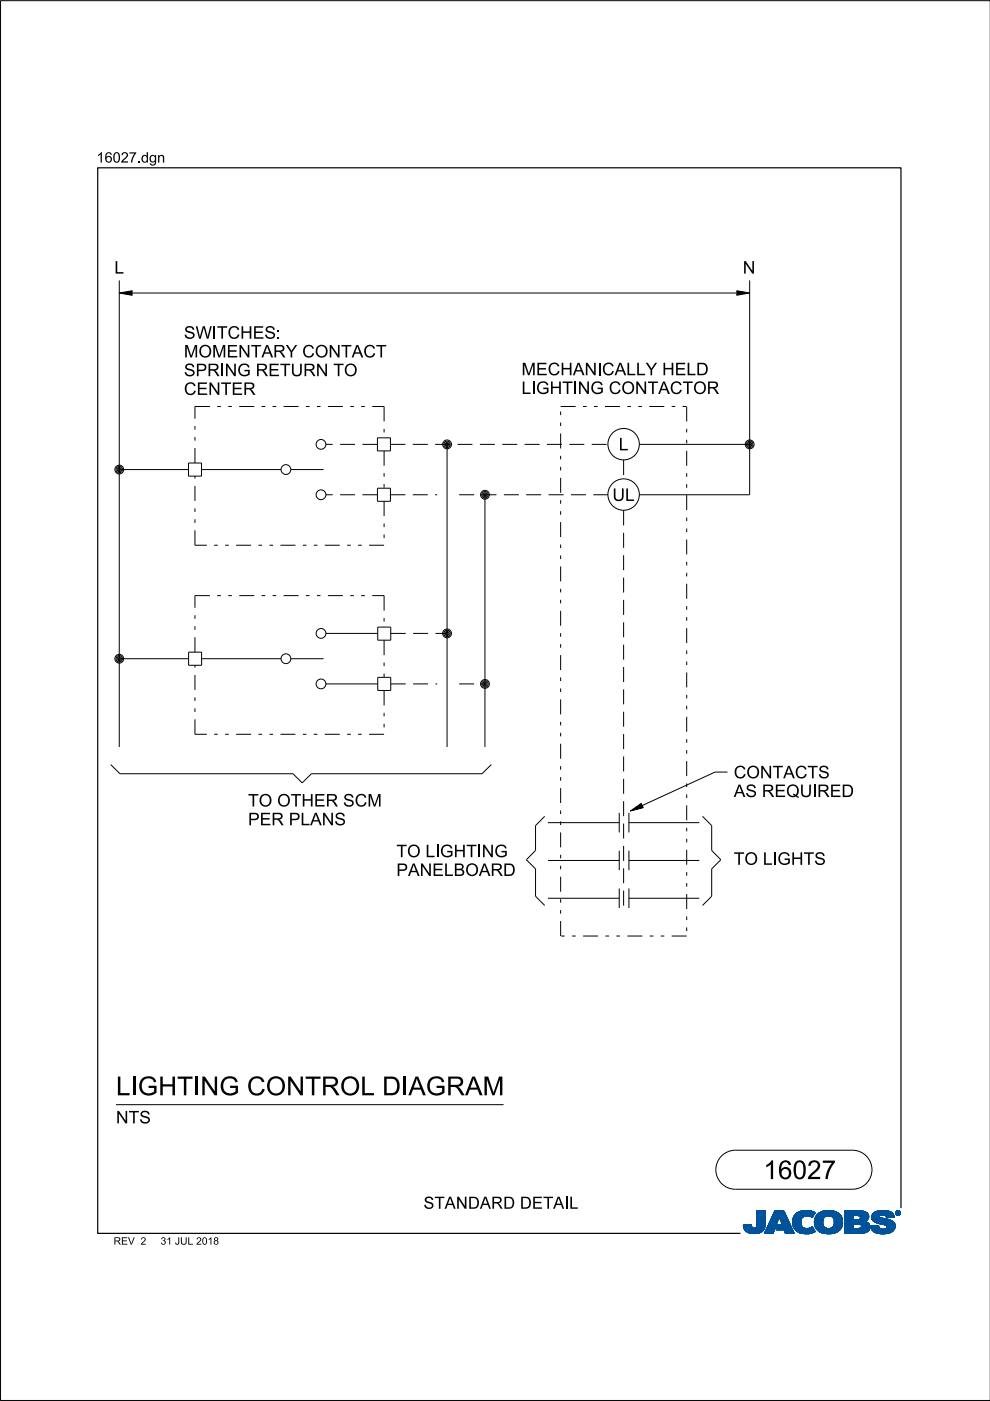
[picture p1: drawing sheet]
<svg xmlns="http://www.w3.org/2000/svg" width="210mm" height="297mm" viewBox="0 0 210 297" stroke-linecap="round" stroke-linejoin="round" font-family="sans-serif">
<defs><g id="words">
<g font-size="4">
<text x="24.6" y="232.2">LI</text>
<text x="29.2" y="232.2">GH</text>
<text x="42.5" y="232.2">N</text>
<text x="46.5" y="232.2">G CON</text>
<text x="64.7" y="232.2">TROLDI</text>
<text x="86.6" y="232.2">AGRAM</text>
<text x="161.9" y="250">16027</text>
</g>
<g font-size="2.6">
<text x="24.2" y="58">L</text>
<text x="157.5" y="58">N</text>
<text x="39" y="71.8">SW I</text>
<text x="46" y="71.8">TCH</text>
<text x="53.6" y="71.8">ES:</text>
<text x="39" y="75.8">M</text>
<text x="42.1" y="75.8">OM</text>
<text x="48" y="75.8">EN</text>
<text x="53.2" y="75.8">TARY CON</text>
<text x="72.3" y="75.8">TACT</text>
<text x="39" y="83.7">CEN</text>
<text x="39" y="79.8">SPRI</text>
<text x="46.8" y="83.7">TER</text>
<text x="47.6" y="79.8">N</text>
<text x="50.3" y="79.8">G RETURN</text>
<text x="70.7" y="79.8">TO</text>
<text x="110.6" y="83.5">LI</text>
<text x="110.6" y="79.6">M</text>
<text x="113.7" y="79.6">ECH</text>
<text x="113.7" y="83.5">GH</text>
<text x="121.5" y="79.6">AN</text>
<text x="122.5" y="83.5">N</text>
<text x="125.2" y="83.5">G CON</text>
<text x="126.6" y="79.6">I</text>
<text x="127.6" y="79.6">CALLY H</text>
<text x="137.3" y="83.5">TACTOR</text>
<text x="143.1" y="79.6">ELD</text>
<text x="131.2" y="95.5">L</text>
<text x="129.9" y="106.2">UL</text>
<text x="155.6" y="165">CON</text>
<text x="163.8" y="165">TACTS</text>
<text x="52.6" y="171">TO OTH</text>
<text x="66.6" y="171">ER SCM</text>
<text x="155.6" y="169">AS REQUI</text>
<text x="173.3" y="169">RED</text>
<text x="52.6" y="175">PER PLAN</text>
<text x="70.9" y="175">S</text>
<text x="84" y="185.7">PAN</text>
<text x="84" y="181.7">TO LI</text>
<text x="91.7" y="185.7">ELBOARD</text>
<text x="93.3" y="181.7">GH</text>
<text x="102.1" y="181.7">N</text>
<text x="104.8" y="181.7">G</text>
<text x="155.6" y="183.4">TO LI</text>
<text x="164.8" y="183.4">GH</text>
<text x="170.4" y="183.4">TS</text>
<text x="24.6" y="238.2">N</text>
<text x="27.3" y="238.2">TS</text>
<text x="89.8" y="256.3">STAN</text>
<text x="99.2" y="256.3">DARD DETAI</text>
<text x="120.6" y="256.3">L</text>
</g>
<g font-size="2.2">
<text x="20.5" y="34.5">16027.</text>
<text x="29.9" y="34.5">dgn</text>
</g>
<g font-size="1.6">
<text x="24.1" y="263.9">REV</text>
<text x="29.8" y="263.9">2</text>
<text x="34" y="263.9">31JUL2018</text>
</g>
</g></defs>
<g fill="none" stroke="#00539a" stroke-width=".21">
<path d="M157.6 259.8h1.7M157.6 259.9h1.7M157.6 259.9l1.7 .1M157.6 260h1.8M158.1 259.7h1.2M159.3 259.7h-1.7l.1 .7M159.3 259.7h-.9M159.3 259.7l.1 .3M159.4 260l.1 .3M160.4 260l-.2 .3h2M160.5 259.6h1.8M160.5 259.6l-.1 .4"/>
<path d="M160.5 259.7h1.8M160.5 256.7v2.9M160.5 256.9h1.8M160.5 257.5h1.8M160.5 256.7h1.8v2.7M160.5 256.8h1.8M160.5 256.8l1.8 .1M160.5 256.9l1.8 .1M160.5 257h1.8M160.5 257.1h1.8M160.5 257.2h1.8M160.5 257.2l1.8 .1"/>
<path d="M160.5 257.3h1.8M160.5 257.4h1.8M160.5 257.4l1.8 .1M160.5 257.6h1.8M160.5 257.6l1.8 .1M160.5 257.7h1.8M160.5 257.8h1.8M160.5 257.9h1.8M160.5 258h1.8M160.5 258.1h1.8M160.5 258.1l1.8 .1M160.5 258.2h1.8"/>
<path d="M160.5 258.3h1.8M160.5 258.3l1.8 .1M160.5 258.4h1.8M160.5 258.5h1.8M160.5 258.5l1.8 .1M160.5 258.6h1.8M160.5 258.6l1.8 .1M160.5 258.7h1.8M160.5 258.8h1.8M160.5 258.9h1.8M160.5 259h1.8M160.5 259.1h1.8"/>
<path d="M160.5 259.2h1.8M160.5 259.3h1.8M160.5 259.8h1.8M162.2 260h-1.8M162.2 259.9v.3M162.2 259.9h-1.8M162.2 259.8h-1.7M162.3 259.4l-.1 .5M162.3 259.4v-2.7h-1.8v2.9M162.3 259.5h-1.8M162.3 259.6h-1.8M162.3 256.7l-1.8 .1"/>
<path d="M162.3 259.4h-1.8M163.7 258.1h3.1M163.7 258h3.1M163.7 257.9h3M163.8 257.8h2.9M163.8 257.7h2.9M163.8 257.7h2.8M163.9 257.6h2.7M163.9 257.5h2.7M164 257.4h2.5M164 257.3h2.5M164.1 257.2h2.3"/>
<path d="M164.1 257.1h2.3M164.1 257h2.3M164.2 257h2.1M164.2 256.9h2.1M164.2 256.8h2.1M164.3 256.7h1.9l2.2 4.8h-1.9l-.3-.8h-1.7l.4-1h1l-.7-1.7-1.3 3.5h-1.8zM164.5 260h-1.7M164.5 259.9l-1.7 .1M164.5 259.9h-1.7M164.5 259.8l-1.7 .1M164.6 259.8h-1.7M164.6 259.7l-1.7 .1"/>
<path d="M164.6 259.7h-1.7M164.6 259.6h-1.7M164.6 259.5l-1.6 .1M164.7 259.5h-1.7M164.7 259.4l-1.7 .1M164.7 259.4h-1.7M164.7 259.3l-1.6 .1M164.7 259.3h-1.6M164.8 259.2l-1.7 .1M164.8 259.2h-1.7M164.8 259.1l-1.6 .1M164.8 260h2.9"/>
<path d="M164.8 259.1h-1.6M164.8 259.9h2.9M164.8 259l-1.6 .1M164.9 259.9h2.7M164.9 259h-1.7M164.9 259.8h2.7M164.9 258.9h-1.6M164.9 258.8h-1.6M164.9 259.7h2.7M164.9 259.7l-.4 1 3.6 .1M165 258.7h-1.6M165 258.6l-1.6 .1"/>
<path d="M165 258.6h-1.6M165 258.5l-1.6 .1M165 258.5h-1.6M165.1 258.4l-1.6 .1M165.1 258.4h-1.6M165.1 258.3l-1.6 .1M165.1 258.3h-1.6M165.1 258.2l-1.5 .1M165.1 258.2h-1.5M165.2 258.1l-1.6 .1M165.2 258.1h-1.6M165.2 258l.7 1.7h-1"/>
<path d="M165.2 258l.7 1.7M165.3 258.1h1.5M165.3 258.1l1.6 .1M165.3 258.2h1.6M165.3 258.2l1.6 .1M165.3 258.3h1.6M165.4 258.3l1.6 .1M165.4 258.4h1.6M165.4 258.4l1.6 .1M165.4 258.5h1.6M165.4 258.5l1.7 .1M165.4 258.6h1.7"/>
<path d="M165.5 258.6l1.6 .1M165.5 258.7h1.6M165.5 258.8h1.7M165.5 258.9h1.7M165.6 258.9h1.6M165.6 259h1.7M165.6 259l1.7 .1M165.6 259.1h1.7M165.6 259.1l1.7 .1M165.7 259.2h1.7M165.7 259.2l1.7 .1M165.7 259.3h1.7"/>
<path d="M165.7 259.3l1.7 .1M165.7 259.4h1.7M165.8 259.4l1.7 .1M165.8 259.5h1.7M165.8 259.5l1.7 .1M165.8 259.6h1.7M166.2 256.7l2.2 4.8M166.2 256.8l-1.9-.1-2.2 4.8h1.8l1.3-3.5M168 258.9l.4 1.5M168 258.9h1.8M168 259h1.8M168 259.1h1.8"/>
<path d="M168 259.2h1.8M168 259.2l1.8 .1M168 259.3h1.8M168 259.3l1.8 .1M168.1 259.4h1.8M168.1 259.5h1.7M168.1 259.4l1.7 .1M168.1 259.5l1.8 .1M168.1 259.6h1.8M168.1 259.7h1.8M168.1 259.7l1.8 .1M168.1 259.8h1.8"/>
<path d="M168.1 259.8l1.8 .1M168.2 260h1.8M168.2 259.9h1.8M168.3 258l-.3 .9M168.9 257.3l-.6 .7M169.1 257.1h3.6M169.2 257h3.4M169.4 256.9h3.1M169.5 256.9h2.9M169.8 256.8h2.4M169.8 259.1a1.33 1.33 0 0 0 .8 1.4 1.33 1.33 0 0 0 1.5-.3l.2-.1M169.8 259.1h-1.8"/>
<path d="M169.8 259l-1.8 .1M169.9 258.8l-1.9 .1M169.9 258.8h-1.9M169.9 258.7h-1.9M169.9 258.6h-1.8M169.9 258.6l-1.9 .1M169.9 258.5l-1.8 .1M169.9 258.5h-1.8M169.9 258.4l-1.8 .1M170 258.4h-1.9M170 258.4l-.2 .7M170 258.3l-1.8 .1"/>
<path d="M170 258.3h-1.8M170 258.2l-1.8 .1M170.1 258.2h-1.9M170.1 258.1l-.1 .3M170.1 258.1l-1.9 .1M170.2 258.1h-2M170.3 258h-2.1M170.3 256.7l-1.4 .5M170.3 256.7h1.5M170.3 256.7a4 4 0 0 1 2.5 .4M170.4 258h-2.1M170.4 257.9h-2.1"/>
<path d="M170.6 257.8l-2.3 .1M170.6 257.9l-.5 .2M170.8 257.8h-2.5M171.4 257.8h1M171.5 256.7l-1.7 .1M171.5 256.7l.6 .1M171.7 257.8h.7M171.8 257.9h.6M171.9 258h.4M172.1 258.1h.2M172.2 258.1h.1M172.3 258h-.3"/>
<path d="M172.4 257.7l-4 .1M172.5 257.7h-4.1M172.5 257.6l-4 .1M172.5 257.6h-4M172.6 257h-3.3M172.6 257.5l-4.1 .1M172.6 257.5h-4M172.6 257.4l-4 .1M172.7 257.4h-4M172.7 259h1.8M172.7 259.2h1.8M172.7 259.3h1.8"/>
<path d="M172.7 259.3l1.8 .1M172.7 259.4h1.8M172.7 257.3l-3.9 .1M172.7 259.5h1.8M172.7 259.5l1.8 .1M172.7 259.6h1.8M172.7 259.7h1.8M172.7 258.6h1.8M172.7 257.3h-3.9M172.8 259.8h1.8M172.8 257.2l-3.9 .1M172.8 259.9h1.8"/>
<path d="M172.8 259.9l.3 .6M172.8 259.8l1.8 .1M172.8 259.9l1.8 .1M172.8 257.2h-3.9M172.8 260h1.8M172.8 257.1l-.6 1.1a1.75 1.75 0 0 0-1.6-.3M172.9 257.1l-3.9 .1M173 257.8l-.3 1.3h1.8M173 257.8h5.3M173.1 257.7h5.2M173.1 257.7h5.1M173.1 257.6h5.1"/>
<path d="M173.2 257.6h4.9M173.2 257.5h4.8M173.4 257.4h4.6M173.4 257.4h4.5M173.5 257.3h4.4M173.6 257.2l4.2 .1M173.6 257.2h4.1M173.7 257.1l4 .1M173.8 257.1h3.8M173.9 257h3.5M174 257h3.3M174.1 256.9h3.2"/>
<path d="M174.2 256.9h2.8M174.4 256.8h2.6M174.5 259h-1.8M174.5 259.2a1.15 1.15 0 0 0 1.3 1.3M174.5 259.2l-1.8-.1 .1 .8M174.5 258.9l-1.8 .1M174.5 258.9h-1.8M174.5 258.8l-1.8 .1M174.5 258.7l-1.8 .1M174.5 258.7h-1.8M174.5 258.6l-1.8 .1M174.5 258.5l-1.8 .1"/>
<path d="M174.6 258.5h-1.9M174.6 256.8h1.9M174.6 258.4l-.1 .8M174.6 258.4h-1.8M174.6 258.4l-1.9 .1M174.6 258.3l-1.8 .1M174.6 258.3h-1.8M174.7 258.2h-1.9M174.7 258.1l-.1 .3M174.8 258.1l-2 .1M174.8 258.1h-1.9M174.9 256.7a3.2 3.2 0 0 1 3.6 1.4l.1 .8-.1 1.1"/>
<path d="M174.9 258l-1.9 .1M175 258h-2M175.1 257.9l-.4 .2M175.1 257.9h-2.1M175.2 257.9h-2.2M175.5 256.7h.7M175.7 257.8l-.6 .1M175.7 257.8l.6 .1M175.7 257.8h-2.7M176 257.8h2.4M176.2 257.9h2.2M176.3 257.9l.5 .5"/>
<path d="M176.4 258h2M176.4 256.7h-1.5a2.68 2.68 0 0 0-1.9 1.1M176.5 258l2 .1M176.5 258.1h2M176.6 258.1h1.9M176.6 258.2h1.9M176.7 258.2l1.8 .1M176.7 258.3h1.8M176.7 258.3l1.9 .1M176.7 259.9h1.8M176.7 258.4h1.9M176.8 258.4l.1 .5"/>
<path d="M176.8 258.4l1.8 .1M176.8 258.5h1.8M176.8 258.6h1.8M176.9 258.8h1.7M176.9 258.8l1.8 .1M176.9 258.7h1.7M176.9 259.4h1.8M176.9 259.2l1.8 .1M176.9 259.1h1.8M176.9 259.2h1.8M176.9 258.9v.3M176.9 259.2a1.11 1.11 0 0 1-1.1 1.3"/>
<path d="M176.9 259h1.8M176.9 258.9h1.8M176.9 259.3h1.8M176.9 259.3l1.8 .1M178 257.4l-4.7 .1M178.4 257.9h-2.1l.5 .5M178.5 259.7l-1.7 .1M178.5 259.8l-1.8 .1M178.5 259.8h-1.7M178.5 260l-.2 .5M178.5 259.9l-1.8 .1M178.5 260h-1.8"/>
<path d="M178.6 259.7h-1.8M178.6 258.5l-1.8 .1M178.6 259.6h-1.8M178.6 259.5l-1.8 .1M178.6 259.5h-1.8M178.7 259.4h-1.8M179.1 259.7h1.8M179.1 259.5h5.2M179.1 256.9h4.4M179.1 257.5h5M179.1 256.8h4M179.1 256.8h3.4"/>
<path d="M179.1 257h4.5M179.1 257.1h4.7M179.1 257.1l4.7 .1M179.1 257.2h4.8M179.1 257.2l4.8 .1M179.1 257.3h4.8M179.1 257.3l4.9 .1M179.1 257.4h4.9M179.1 257.4l5 .1M179.1 257.6h5M179.1 257.6l5 .1M179.1 257.7h5"/>
<path d="M179.1 257.7l1.8 .1M179.1 257.8h1.8M179.1 257.9h1.8M179.1 258h1.8M179.1 258.1h1.8M179.1 258.2h1.8M179.1 258.3h1.8M179.1 258.4h1.8M179.1 258.5h1.8M179.1 258.5l1.8 .1M179.1 258.6h4.8M179.1 258.7h4.7"/>
<path d="M179.1 258.7h4.6M179.1 258.8h4.5M179.1 258.9h4.5M179.1 258.9h4.3M179.1 259h4.4M179.1 259l4.5 .1M179.1 259.1h4.6M179.1 259.1l4.7 .1M179.1 259.2h4.8M179.1 259.2l4.9 .1M179.1 259.3h5M179.1 259.3l5.1 .1"/>
<path d="M179.1 259.4h5.1M179.1 259.4l5.1 .1M179.1 259.5l1.8 .1M179.1 259.6h1.8M179.1 259.8h1.8M179.1 259.9h1.8M179.1 260h1.8M180.9 257.7v.9M181.8 259.5h-.9v1v-1M181.8 259.5h.2M181.8 259.5l.8 .3M182.1 257.7l2.1 .1"/>
<path d="M182.2 257.8h2M182.2 259.5l2.1 .1M182.3 258.5h1.7M182.3 258.5l-1.4 .1M182.3 257.9h1.9M182.4 257.9h1.8M182.4 257.9v.1M182.4 257.9l-.4-.2h-1.1v.9M182.4 258h1.8M182.4 258v.3M182.4 258.3l-.1 .2M182.4 259.6h1.9"/>
<path d="M182.4 258.1h1.8M182.4 258.1l1.8 .1M182.4 258.2h1.8M182.5 259.7h1.9M182.5 256.9l1.1 .1M182.5 259.7l1.9 .1M182.6 259.8h1.8M182.6 259.8v.4l-.2 .2M182.7 259.9h1.7M182.9 256.8h-3.8v4.7M183.3 256.9l-4.2-.1v4.7M183.6 257l.4 .4"/>
<path d="M183.9 259.2l.2 .2M184 258.5l-2.1 .1M184 258.5h-1.8M184 257.4l.1 .2M184.1 258.4l-.8 .6 .6 .2M184.1 258.4h-1.8M184.1 258.3l-1.7 .1M184.1 258.3h-1.7M184.1 257.6l.1 .6M184.1 258.2l-1.7 .1M184.1 259.4l.3 .5v.6M184.2 258.2l-.1 .2"/>
<path d="M184.2 258h-1.8M184.4 259.9h-1.7M184.5 260h-1.8M184.6 259.9v.2M184.6 259.9h1.7M184.6 260h1.7M184.8 258.1h1.7M184.8 258l.2 .7M184.8 258h1.7M184.8 258.3h2.5M184.8 258.3l2.8 .1M184.8 258.1l1.8 .1"/>
<path d="M184.8 258.2h2M184.8 258.4h3M184.8 258.4l3.2 .1M184.9 258.2l2.1 .1M184.9 257.6h4.6M184.9 258.5h3.4M184.9 258.5l3.6 .1M184.9 258.6h3.7M184.9 257.5h4.5M185 257.5h4.4M185 258.6l3.7 .1M185 258.7h3.9"/>
<path d="M185 258.7l.6 .4M185 257.4h4.3M185 257.4h4.4M185.1 258.7l3.9 .1M185.1 258.8h.7M185.1 257.3h4.1M185.2 258.9h.6M185.2 258.9l4.1 .1M185.3 257.2h3.9M185.3 259h4M185.3 257.1l3.8 .1M185.4 257.1h3.7"/>
<path d="M185.4 259l4 .1M185.5 257h3.5M185.5 259.1h4M185.6 259.1l3.9 .1M185.6 259.1l.5 .2M185.7 259.2h3.9M185.7 256.9h3M185.8 259.2l3.8 .1M185.8 258.9h3.4M185.9 258.8h3.2M185.9 256.8h2.7M185.9 256.8l-.8 .5-.3 .7"/>
<path d="M185.9 256.8l.7-.1a3.3 3.3 0 0 1 2.7 .6h-4.2M186 259.3h3.6M186.1 256.8h2.3M186.1 259.4h3.6M186.1 259.3l1.5 .4 .4 .2M186.3 259.8l-.5 .1M186.3 259.8l-1.7 .1M186.3 259.8v.3M186.3 259.4h3.4M186.4 257.9h-1.6M186.4 257.9l.1 .1M186.5 257.9h-1.7"/>
<path d="M186.5 257.8h-1.7M186.5 258v.1M186.5 257.8l-.1 .1M186.5 257.7h-1.6M186.5 259.4l3.2 .1M186.5 258.1l.1 .1M186.6 257.6l-1.7 .1M186.6 258.2l.4 .1M186.7 256.7h.8M186.7 259.5h3M186.9 257.6h-2M186.9 259.5l2.9 .1"/>
<path d="M187 258.3l1.7 .4 .9 .6M187.2 259.6h2.6M187.3 257.6h2.2M187.4 259.7h2.4M187.6 257.6l1.9 .1M187.6 259.7h2.2M187.6 257.7h2M187.7 257.7a1.07 1.07 0 0 0-1.2 .1M187.7 257.7l.1 .1M187.7 257.8h1.9M187.8 257.8h1.7M187.8 256.7h-1.3"/>
<path d="M187.8 257.8l.1 .4M187.8 257.9h1.7M187.8 257.9h1.8M187.9 258h1.7M187.9 258l1.7 .1M187.9 258.1h1.1M187.9 258.1h1.7M187.9 259.9h1.9M188 259.9l.1 .2M188 260h1.8M188.1 257h-2.6M188.2 257h.6"/>
<path d="M188.7 256.9h-2.9M189.3 257.3l.3 .8-1.7 .1M189.6 259.3l.2 .4v.6M189.8 259.9l-1.8 .1M189.8 259.8h-2.1M189.8 259.8h-1.9M189.9 257.2v.1M189.9 257.1h.1M189.9 257.2h.1M189.9 257.3h.1M189.9 257.3l.2 .3M190 257.4h.1"/>
<path d="M190 257.4l.1 .1M190 257.5h.2M190 257.2v.1M190 257.2l.2 .3M190 257.3l.2 .2M190 257.1h-.1M190 257h-.1M190.1 257h-.2M190.1 257.5l.2 .1M190.1 256.9h-.1M190.1 257.6h.6M190.2 256.8l-.1 .1"/>
<path d="M190.2 257.5l.2 .1M190.2 257.5l-.1 .1M190.2 257.6h.4M190.2 256.9h.4M190.2 256.9h.4l-.1 .3 .2 .3-.3-.3-.2 .3zM190.2 256.9v.6l.1-.3 .3 .3M190.2 257h.4M190.2 257.1h.1M190.2 257.1h.5M190.2 257.2h.5M190.2 257.2l.3 .1M190.2 257.3h.1"/>
<path d="M190.2 257.4h.1M190.2 257.4l.1 .1M190.2 256.8h-.1M190.3 257h.2v.1l-.2 .1zM190.3 257v.2M190.3 257h-.1M190.4 257.2l.2 .3M190.4 257.6h.1M190.4 256.8h-.2l-.2 .4M190.4 256.7a.5 .5 0 0 1 .5 .5 .5 .5 0 0 1-.5 .5M190.4 256.8l.4 .2v.2M190.4 256.7a.5 .5 0 0 0-.5 .5 .5 .5 0 0 0 .5 .5l-.3-.1"/>
<path d="M190.4 256.8l.3 .1 .1 .3M190.4 256.7l-.4 .2-.1 .3M190.4 256.7v.1M190.4 257.6v.1M190.4 256.7l.3 .1 .2 .4M190.4 257h-.1l.1 .2M190.4 257l.2 .1-.2 .1M190.4 257h.1M190.5 257.3h.1M190.5 257.3l.1 .1M190.5 257.2l.2 .3M190.5 257.4h.1"/>
<path d="M190.5 257.1h.2M190.5 257.4l.2 .1M190.5 257l-.1 .2M190.5 256.7h-.3M190.6 257.5h.2M190.6 256.8h.1M190.6 257.1l-.1 .1M190.7 257.1h-.1M190.7 257.1l-.2 .1M190.7 257.1l-.5-.2v.6l.1-.3M190.7 257h-.1M190.7 256.8l.1 .1"/>
<path d="M190.7 256.8h-.6M190.7 256.9h.2M190.8 257h.1M190.8 257.6h-.2M190.8 257.2v.2l-.4 .2M190.8 257.2l-.1 .3-.3 .1M190.8 257.1h.1M190.8 257.2h.1M190.9 257.4l-.2 .1M190.9 257.4h-.1M190.9 257.3l-.1 .1M190.9 257.3h-.1"/>
<path d="M190.9 257.2h.1M190.9 257.2l-.1 .3-.4 .2M190.9 257.1h-.1M157.7 260.1h1.7M157.7 260l1.7 .1M157.7 260.2h1.8M157.7 260.2l1.8 .1M157.7 260.3h1.8M157.7 260.3l1.9 .1M157.7 260.4h4.4M157.7 260.4l.4 .5M157.7 260.4l4.4 .1"/>
<path d="M157.8 260.5h4.3M157.8 260.6h4.3M157.8 260.7h4.2M157.9 260.7h4.1M157.9 260.8h4M158 260.8h3.9M158 260.9h3.9M158.1 260.9h3.3M158.1 261h3.6M158.2 261h3.5M158.3 261.1h3.2M158.4 261.2h3.1"/>
<path d="M158.5 261.2h2.9M158.6 261.3h2.7M158.7 261.4h2.4M158.8 261.4h2.1M159.1 261.5h1.6M159.5 260.3l.3 .1 .4-.1M159.7 261.5h.7M160.9 261.4h.1M161.5 260.9h.2M161.6 261.1h-3.3M162.1 260.3l-2 .1M162.2 260.2l-1.9 .1"/>
<path d="M162.2 260.2a2.25 2.25 0 0 1-2.8 1.3l-.9-.2-.4-.4M162.2 260.2h-1.9M162.2 260.1l-1.8 .1M162.2 260.1h-1.8M162.2 260l-1.8 .1M164 261.4h-1.9M164 261.3l-1.9 .1M164 261.3h-1.8M164 261.2l-1.8 .1M164 261.2h-1.8M164.1 261.1l-1.9 .1M164.1 261.1h-1.8"/>
<path d="M164.1 261l-1.8 .1M164.1 261h-1.8M164.1 260.9l-1.8 .1M164.2 260.9h-1.8M164.2 260.8l-1.8 .1M164.2 260.8h-1.8M164.2 260.7l-1.8 .1M164.2 260.7h-1.7M164.2 260.6l-1.7 .1M164.3 260.6h-1.8M164.3 260.5h-1.8M164.3 260.4l-1.7 .1"/>
<path d="M164.3 260.4h-1.7M164.3 260.3l-1.7 .1M164.4 260.3h-1.8M164.4 260.2l-1.7 .1M164.4 260.2h-1.7M164.4 260.1l-1.7 .1M164.4 260.1h-1.7M164.5 260l-1.8 .1M164.5 260.7h3.5M164.6 260.7h3.4M164.6 260.6h3.4M164.6 260.5h3.4"/>
<path d="M164.6 260.5h3.3M164.6 260.4h3.3M164.7 260.4h3.2M164.7 260.3h3.2M164.7 260.3h3.1M164.7 260.2h3.1M164.8 260.1h3M164.8 260.1h2.9M166.3 260.8h1.8M166.3 260.8l1.8 .1M166.3 260.9h1.8M166.3 260.9l1.8 .1"/>
<path d="M166.3 261h1.9M166.3 261l1.9 .1M166.4 261.1h1.8M166.4 261.1l1.8 .1M166.4 261.2h1.9M166.4 261.2l1.9 .1M166.4 261.3h1.9M166.5 261.3l1.8 .1M166.5 261.4h1.9M166.5 261.5h1.9M166.5 261.5l-.3-.8 .3 .8h1.9M168.2 260l1.9 .1"/>
<path d="M168.2 260.1h1.9M168.2 260.1l1.9 .1M168.2 260.2h2M168.3 260.2l2 .1M168.3 260.3h2.1M168.3 260.3l2.2 .1M168.3 260.4h2.5M168.4 260.4l.6 .7M168.4 260.4l4.1 .1M168.5 260.5h4M168.5 260.6h4M168.6 260.7h4"/>
<path d="M168.6 260.7l4 .1M168.7 260.8h3.9M168.7 260.8l4 .1M168.8 260.9h3.9M168.9 260.9l3.8 .1M168.9 261h3.9M169 261l3.8 .1M169 261.1h3.9M169 261.1a4.2 4.2 0 0 0 3.8 0M169.1 261.1h3.8M169.2 261.2h3.5M169.3 261.3h3.2"/>
<path d="M169.5 261.4h2.8M169.6 261.4h2.6M170 261.5h2M170.6 261.6h.4M171.5 260.4h.9M171.6 260.4h.8M171.8 261.5h-1.5M171.8 260.3h.6M172 260.3h.3M172 260.2h.3M172.1 260.2h.2M172.2 260.1h.1"/>
<path d="M172.3 260.1l.6 1M172.6 261.2l-3.3 .1M172.8 260.1h1.9M172.9 260.1l1.9 .1M172.9 260.2h1.9M172.9 260.2l2 .1M172.9 260.3h2.2M173 260.3l2.1 .1M173 260.4h2.4M173 260.4h5.3M173.1 260.5h5.2M173.1 260.5l.7 .6 .8 .4"/>
<path d="M173.1 260.6h5.2M173.2 260.6h5M173.3 260.7h4.9M173.3 260.7h4.8M173.3 260.8h4.7M173.4 260.9h4.5M173.5 260.9h4.4M173.5 261h4.3M173.6 261h4.2M173.7 261.1h4M173.8 261.1h3.8M173.8 261.2h3.7"/>
<path d="M174 261.2h3.4M174.2 261.4h2.9M174.3 261.4h2.7M175.1 261.5h1.4M175.3 261.6h.4M176.6 260.2h1.9M177 261.4l-1 .2-1.4-.1h2.2M177.3 261.3h-3.3M178.1 260.8h-4.8M178.3 260.5l-.6 .6-.7 .3M178.3 260.4h-2.2M178.4 260.3l-2.2 .1"/>
<path d="M178.4 260.3h-2l-.6 .2M178.5 260.2l-2.1 .1M178.5 260.2h-2M178.5 260.1h-1.9M178.5 260l-1.9 .1M179.1 261.5h3.4M179.1 260.1h1.8M179.1 260.1l1.8 .1M179.1 260.2h1.8M179.1 260.2l1.8 .1M179.1 260.3h1.8M179.1 260.4h1.8"/>
<path d="M182.3 260.4h2.1M182.4 260.4h2M182.4 260.4l-.6 .1M183.1 261.4l-4 .1M183.4 261.3l-4.3 .1M183.5 261.3h-4.4M183.7 261.3h-.1M183.7 261.2l-4.6 .1M183.8 261.2h-4.7M183.9 261.1l-4.8 .1M184 261.1h-4.9M184 261l-4.9 .1"/>
<path d="M184.1 261l-.8 .4-1.1 .1M184.1 261h-5M184.1 260.9l-5 .1M184.2 260.9h-5.1M184.2 260.8l-5.1 .1M184.3 260.8h-5.2M184.3 260.7l-5.2 .1M184.3 260.7h-5.2M184.4 260.6l-5.3 .1M184.4 260.6h-5.3M184.4 260.5h-5.3M184.4 260.5l-.3 .5"/>
<path d="M184.4 260.4l-5.3 .1M184.5 260l-1.8 .1M184.5 260.2l-2 .1M184.5 260.3h-2M184.5 260.1h-1.9M184.5 260.2h-1.9M184.6 260l1.7 .1M184.6 260.1l.1 .3M184.6 260.1h1.8M184.6 260.2h1.8M184.6 260.1l1.8 .1M184.6 260.2l1.8 .1"/>
<path d="M184.7 260.3h1.8M184.7 260.3l1.8 .1M184.7 260.4a2.52 2.52 0 0 0 2.7 1.2M184.7 260.4h1.9M184.7 260.5h2M184.7 260.5h2.1M184.8 260.6h2.1M184.8 260.6h4.8M184.8 260.7h4.7M184.9 260.8h4.6M184.9 260.8h4.5M185 260.9h4.4"/>
<path d="M185.1 260.9h4.3M185.1 261h4.3M185.2 261.1h4M185.2 261.1h3.9M185.3 261.2h3.7M185.4 261.2h3.5M185.5 261.3h3.4M185.7 261.3h3.1M185.8 261.4h2.7M185.9 261.5h2.4M186.3 260.1a1.08 1.08 0 0 0 1.4 .5M186.4 261.5h1.6"/>
<path d="M186.6 261.6h.9M188 260.4h1.8M188 260.4l-.3 .2M188.1 260.3h1.7M188.1 260.1l-.1 .3M188.1 260.2h1.7M188.3 261.5l-.9 .1M188.9 261.3l-.6 .2M189.3 261.1h-4.1M189.4 260.9l-.5 .4M189.6 260.7h-4.8M189.7 260.6h-2"/>
<path d="M189.7 260.5h-1.9M189.7 260.5h-1.8M189.7 260.4h-1.7M189.7 260.3h-1.6M189.8 260.2h-1.7M189.8 260.3l-.4 .6M189.8 260.1h-1.7M189.8 260h-1.7"/>
<circle cx="190.4" cy="257.2" r=".51"/>
<circle cx="190.4" cy="257.2" r=".42"/>
</g>
<g fill="none" stroke="#000" stroke-width=".21">
<path d="M210 .1h-209.9v296.8h209.9M25.3 59.5v98.9M158.9 59.5v45.4h-23.3M25.3 62.1l2.8-.5-.2 .5 .2 .5zM25.3 62.1h133.6M25.9 62.2l2.1-.4v.7zM26.4 62.1l1.4-.2v.5zM26.9 62.1l.8-.1v.3zM27.3 62.1h.3l.1 .2M156.2 61.7l2.7 .4-2.7 .5 .1-.5zM156.3 61.7l2 .4-2 .4zM156.4 61.9l1.4 .2-1.4 .2z"/>
<path d="M156.5 62l.8 .1-.8 .2zM156.5 62l.1 .2 .4-.1M25.3 99.6h14.7M40 98.2h2.7v2.7h-2.7zM42.7 99.6h16.9M61.7 99.6h6.9M80 92.8h2.8v2.8h-2.8zM94.8 94.2v64.2M135.6 94.2h23.3M80 103.5h2.8v2.8h-2.8zM102.8 104.9v53.5M25.3 139.7h14.7"/>
<path d="M40 138.3h2.7v2.8h-2.7zM42.7 139.7h16.9M61.7 139.7h6.9M69.1 134.3h11M80.1 133h2.7v2.7h-2.7zM69.1 145h11M80.1 143.6h2.7v2.8h-2.7zM23.5 162.1l1.9 1.9h36.7l2 2 1.9-2h36.2l2-1.9M115.5 173.1l-2 1.9v5.3l-1.9 2 1.9 1.9v5.8l2 2M116.2 174.4h15.1M131.3 172.3v4.2M133.3 174.4h15"/>
<path d="M133.3 172.3v4.2M148.9 173.1l2 1.9v5.3l1.9 2-1.9 1.9v5.8l-2 2M154.2 163.7h-2.6l-16.1 7.4 .2-.2 .2 .2-.8 .2 .7-.5 .2 .4-1.3 .3 1.2-.8 .3 .5-2 .5 1.7-1.2 .5 .7-2.8 .7 2.3-1.5 .5 .8M116.2 182.4h15.1M116.2 190.4h15.1M131.3 180.4v4.1M131.3 188.4v4.1M133.3 182.4h15M133.3 190.4h15M133.3 180.4v4.1M133.3 188.4v4.1M24.6 234.2h82.2"/>
<path d="M153 245.1l1.3-.9 1.6-.3h24.8a4.1 4.1 0 0 1 4.2 4.1 4.1 4.1 0 0 1-4.2 4.1h-24.8a4.1 4.1 0 0 1-3.8-2.5 4.1 4.1 0 0 1 .9-4.5z"/>
<circle cx="25.3" cy="99.6" r=".44"/>
<circle cx="25.3" cy="99.6" r=".93"/>
<circle cx="25.3" cy="99.6" r=".68"/>
<circle cx="25.3" cy="99.6" r=".22"/>
<circle cx="60.6" cy="99.6" r="1.04"/>
<circle cx="68.1" cy="94.2" r="1.04"/>
<circle cx="94.8" cy="94.2" r=".44"/>
<circle cx="94.8" cy="94.2" r=".93"/>
<circle cx="94.8" cy="94.2" r=".68"/>
<circle cx="94.8" cy="94.2" r=".22"/>
<circle cx="132.2" cy="94.2" r="3.3"/>
<circle cx="158.9" cy="94.2" r=".44"/>
<circle cx="158.9" cy="94.2" r=".93"/>
<circle cx="158.9" cy="94.2" r=".68"/>
<circle cx="159" cy="94.2" r=".22"/>
<circle cx="68.1" cy="104.9" r="1.04"/>
<circle cx="102.8" cy="104.9" r=".44"/>
<circle cx="102.8" cy="104.9" r=".68"/>
<circle cx="102.8" cy="104.9" r=".22"/>
<circle cx="102.8" cy="104.9" r=".93"/>
<circle cx="132.2" cy="104.9" r="3.3"/>
<circle cx="25.3" cy="139.7" r=".44"/>
<circle cx="25.3" cy="139.7" r=".93"/>
<circle cx="25.3" cy="139.7" r=".68"/>
<circle cx="25.3" cy="139.7" r=".22"/>
<circle cx="60.6" cy="139.7" r="1.04"/>
<circle cx="68.1" cy="134.3" r="1.04"/>
<circle cx="94.8" cy="134.3" r=".44"/>
<circle cx="94.8" cy="134.3" r=".93"/>
<circle cx="94.8" cy="134.3" r=".68"/>
<circle cx="94.8" cy="134.3" r=".22"/>
<circle cx="68.1" cy="145" r="1.04"/>
<circle cx="102.8" cy="145" r=".44"/>
<circle cx="102.8" cy="145" r=".68"/>
<circle cx="102.8" cy="145" r=".22"/>
<circle cx="102.8" cy="145" r=".93"/>
</g>
<path d="M80 94.2h-10.9M82.8 94.2h46.1M132.2 97.6v4M80 104.9h-10.9M82.8 104.9h9.9M97.3 104.9h31.6M132.2 108.2v84.9M82.8 134.3h12M82.8 145h9.9M97.3 145h5.5" fill="none" stroke="#000" stroke-width=".21" stroke-dasharray="3.2 1.6" stroke-linecap="butt"/>
<g fill="none" stroke="#000" stroke-width=".21" stroke-dasharray="3.2 1.6 .8 1.6 .8 1.6" stroke-linecap="butt">
<path d="M41.3 86.2h40.1M41.3 98.2v-12M81.4 86.2v6.7M81.4 95.6v8M118.9 86.2h26.7M145.6 86.2v112.3M41.3 115.6v-14.7M81.4 115.6h-40.1M81.4 106.2v9.4M41.3 138.3v-12M41.3 126.3h40.1M81.4 126.3v6.7"/>
<path d="M81.4 135.7v7.9M41.3 155.7v-14.6M81.4 155.7h-40.1M81.4 146.4v9.3M118.9 198.5v-112.3M145.6 198.5h-26.7"/>
</g>
<path d="M191 256.1v-220.5h-170.3v225.9h136.3" fill="none" stroke="#000" stroke-width=".25"/>
<g fill="#000">
<path d="M119.3 80.9h2.1v.3h-.9v2.3h-.3v-2.3h-.9z" fill-rule="evenodd"/>
<path d="M98.9 179.1h2.1v.3h-.8v2.3h-.4v-2.3h-.9z" fill-rule="evenodd"/>
<path d="M37.7 228.3h3.1v.4h-1.3v3.5h-.5v-3.5h-1.3z" fill-rule="evenodd"/>
</g>
<use href="#words"/>
</svg>
